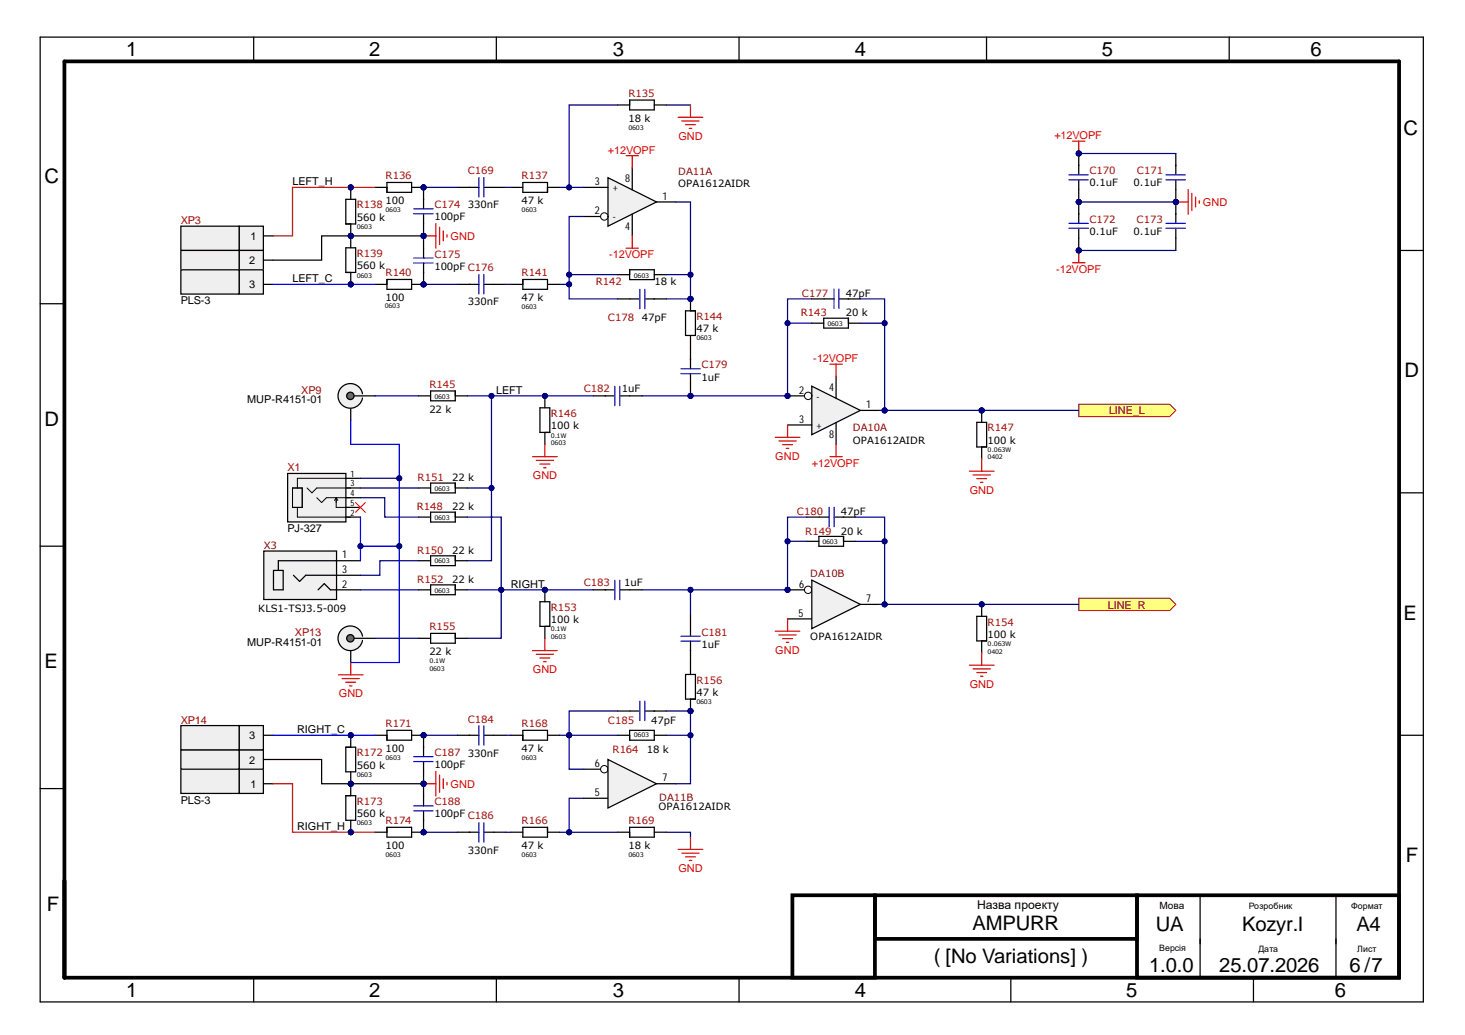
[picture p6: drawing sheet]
<svg xmlns="http://www.w3.org/2000/svg" width="297mm" height="210mm" viewBox="0 0 297 210" stroke-linecap="round" stroke-linejoin="round" font-family="sans-serif">
<defs><g id="words">
<g font-size="4.1">
<text x="25.5" y="11.4">1</text>
<text x="74.9" y="11.4">2</text>
<text x="124.3" y="11.4">3</text>
<text x="173.3" y="11.4">4</text>
<text x="223.4" y="11.4">5</text>
<text x="265.7" y="11.4">6</text>
<text x="284.6" y="27.4">C</text>
<text x="9.1" y="37.2">C</text>
<text x="284.8" y="76.4">D</text>
<text x="9.1" y="86.4">D</text>
<text x="284.6" y="125.7">E</text>
<text x="9.1" y="135.5">E</text>
<text x="285" y="174.8">F</text>
<text x="9.5" y="184.7">F</text>
<text x="197.2" y="188.6">AMPURR</text>
<text x="234.3" y="188.8">UA</text>
<text x="251.9" y="188.8">Kozyr.I</text>
<text x="275" y="188.8">A4</text>
<text x="189.3" y="195.3">( [No Variations] )</text>
<text x="233" y="197">1.0.0</text>
<text x="247.2" y="197">25.07.2026</text>
<text x="273.6" y="197">6 /7</text>
<text x="25.5" y="202.2">1</text>
<text x="74.9" y="202.2">2</text>
<text x="124.3" y="202.2">3</text>
<text x="173.3" y="202.2">4</text>
<text x="228.3" y="202.2">5</text>
<text x="270.6" y="202.2">6</text>
</g>
<text font-size="2.5" x="198.1" y="184.3">Назва проекту</text>
<g font-size="2.2" fill="#f00">
<text x="137.6" y="28.3">GND</text>
<text x="213.8" y="28.2">+12VOPF</text>
<text x="123.3" y="31.2">+12VOPF</text>
<text x="243.9" y="41.7">GND</text>
<text x="91.4" y="48.7">GND</text>
<text x="123.5" y="52.4">-12VOPF</text>
<text x="214.1" y="55.4">-12VOPF</text>
<text x="164.9" y="73.4">-12VOPF</text>
<text x="157.2" y="93.2">GND</text>
<text x="164.6" y="94.7">+12VOPF</text>
<text x="108" y="97.2">GND</text>
<text x="196.6" y="100.2">GND</text>
<text x="108" y="136.5">GND</text>
<text x="157.2" y="132.5">GND</text>
<text x="68.7" y="141.4">GND</text>
<text x="196.6" y="139.5">GND</text>
<text x="91.4" y="159.8">GND</text>
<text x="137.6" y="176.8">GND</text>
</g>
<g font-size="2.2">
<text x="59.3" y="37.6">LEFT_H</text>
<text x="120.6" y="37.6">3</text>
<text x="124.3" y="38.8">+</text>
<text x="126.7" y="36.9">8</text>
<text x="134.3" y="40.6">1</text>
<text x="120.6" y="43.4">2</text>
<text x="124.3" y="44.7">-</text>
<text x="126.7" y="46.7">4</text>
<text x="50.5" y="53.6">2</text>
<text x="50.8" y="48.7">1</text>
<text x="50.5" y="58.5">3</text>
<text x="59.3" y="57.2">LEFT_C</text>
<text x="36.6" y="61.7">PLS-3</text>
<text x="50.1" y="81.8">MUP-R4151-01</text>
<text x="100.6" y="79.9">LEFT</text>
<text x="162" y="79.9">2</text>
<text x="165.6" y="81.1">-</text>
<text x="168.1" y="79.2">4</text>
<text x="175.6" y="82.8">1</text>
<text x="162" y="85.8">3</text>
<text x="165.6" y="87">+</text>
<text x="168.1" y="88.9">8</text>
<text x="58.3" y="107.9">PJ-327</text>
<text x="69.4" y="113.3">1</text>
<text x="69.4" y="116.2">3</text>
<text x="69.4" y="119.2">2</text>
<text x="103.5" y="119.2">RIGHT</text>
<text x="162" y="119.2">6</text>
<text x="161.9" y="125.1">5</text>
<text x="175.6" y="122.1">7</text>
<text x="50.1" y="131">MUP-R4151-01</text>
<text x="165.6" y="126.4">+</text>
<text x="50.5" y="150">3</text>
<text x="60.2" y="148.7">RIGHT_C</text>
<text x="50.5" y="154.9">2</text>
<text x="120.6" y="155.6">6</text>
<text x="50.8" y="159.8">1</text>
<text x="120.6" y="161.4">5</text>
<text x="134.3" y="158.5">7</text>
<text x="36.6" y="163">PLS-3</text>
<text x="124.3" y="162.7">+</text>
<text x="60.2" y="168.4">RIGHT_H</text>
</g>
<g font-size="2.2" fill="#980000">
<text x="36.6" y="45.5">XP3</text>
<text x="61.1" y="79.9">XP9</text>
<text x="58.3" y="95.6">X1</text>
<text x="59.8" y="129">XP13</text>
<text x="36.6" y="146.7">XP14</text>
</g>
<g font-size="2.2" fill="#800000">
<text x="224.9" y="84">LINE_L</text>
<text x="224.6" y="123.4">LINE_R</text>
</g>
<g font-size="2" fill="#980000">
<text x="127.4" y="19.7">R135</text>
<text x="94.8" y="35.3">C169</text>
<text x="220.9" y="35.3">C170</text>
<text x="230.5" y="35.3">C171</text>
<text x="78.2" y="36.3">R136</text>
<text x="105.7" y="36.3">R137</text>
<text x="72.3" y="42.3">R138</text>
<text x="88.1" y="42.2">C174</text>
<text x="220.9" y="45.1">C172</text>
<text x="230.4" y="45.1">C173</text>
<text x="72.3" y="52.1">R139</text>
<text x="88.1" y="52.2">C175</text>
<text x="78.2" y="56">R140</text>
<text x="105.7" y="56">R141</text>
<text x="120.8" y="57.9">R142</text>
<text x="123.3" y="65.2">C178</text>
<text x="141.2" y="64.9">R144</text>
<text x="162.3" y="64.2">R143</text>
<text x="162.6" y="60.3">C177</text>
<text x="142.2" y="74.6">C179</text>
<text x="87.1" y="78.6">R145</text>
<text x="118.4" y="79.5">C182</text>
<text x="111.7" y="84.5">R146</text>
<text x="200.2" y="87.5">R147</text>
<text x="84.7" y="97.6">R151</text>
<text x="84.5" y="103.5">R148</text>
<text x="161.6" y="104.5">C180</text>
<text x="84.6" y="112.3">R150</text>
<text x="163.3" y="108.4">R149</text>
<text x="84.6" y="118.3">R152</text>
<text x="118.4" y="118.8">C183</text>
<text x="111.7" y="123.9">R153</text>
<text x="87.1" y="127.8">R155</text>
<text x="142.2" y="128.9">C181</text>
<text x="200.2" y="126.9">R154</text>
<text x="141.2" y="138.6">R156</text>
<text x="78.2" y="147.5">R171</text>
<text x="94.8" y="146.6">C184</text>
<text x="105.7" y="147.5">R168</text>
<text x="123.3" y="146.7">C185</text>
<text x="72.3" y="153.4">R172</text>
<text x="88.1" y="153.3">C187</text>
<text x="124.2" y="152.7">R164</text>
<text x="72.3" y="163.2">R173</text>
<text x="78.2" y="167.1">R174</text>
<text x="88.1" y="163.3">C188</text>
<text x="105.7" y="167.1">R166</text>
<text x="127.4" y="167.1">R169</text>
</g>
<g font-size="2">
<text x="127.4" y="24.7">18 k</text>
<text x="78.2" y="41.3">100</text>
<text x="105.7" y="41.3">47 k</text>
<text x="137.5" y="37.9">OPA1612AIDR</text>
<text x="220.9" y="37.8">0.1uF</text>
<text x="229.9" y="37.8">0.1uF</text>
<text x="72.3" y="44.8">560 k</text>
<text x="88.1" y="44.7">100pF</text>
<text x="94.8" y="42.3">330nF</text>
<text x="220.9" y="47.7">0.1uF</text>
<text x="229.9" y="47.7">0.1uF</text>
<text x="72.3" y="54.6">560 k</text>
<text x="88.1" y="54.7">100pF C176</text>
<text x="132.7" y="57.9">18 k</text>
<text x="78.2" y="61">100</text>
<text x="94.8" y="62">330nF</text>
<text x="105.7" y="61">47 k</text>
<text x="130.1" y="65.2">47pF</text>
<text x="171.5" y="64.2">20 k</text>
<text x="171.5" y="60.3">47pF</text>
<text x="141.2" y="67.4">47 k</text>
<text x="142.2" y="77.2">1uF</text>
<text x="87.1" y="83.7">22 k</text>
<text x="126.1" y="79.5">1uF</text>
<text x="111.7" y="87.1">100 k</text>
<text x="172.9" y="90">OPA1612AIDR</text>
<text x="200.2" y="90">100 k</text>
<text x="91.7" y="97.6">22 k</text>
<text x="91.7" y="103.5">22 k</text>
<text x="170.5" y="104.5">47pF</text>
<text x="91.7" y="112.3">22 k</text>
<text x="170.5" y="108.4">20 k</text>
<text x="91.7" y="118.3">22 k</text>
<text x="126.6" y="118.8">1uF</text>
<text x="52.4" y="124.2">KLS1-TSJ3.5-009</text>
<text x="111.7" y="126.4">100 k</text>
<text x="142.2" y="131.4">1uF</text>
<text x="164.3" y="129.8">OPA1612AIDR</text>
<text x="200.2" y="129.3">100 k</text>
<text x="87.1" y="132.8">22 k</text>
<text x="141.2" y="141.2">47 k</text>
<text x="132.1" y="146.7">47pF</text>
<text x="72.3" y="155.9">560 k</text>
<text x="78.2" y="152.5">100</text>
<text x="88.1" y="155.8">100pF</text>
<text x="94.8" y="153.5">330nF</text>
<text x="105.7" y="152.5">47 k</text>
<text x="131.1" y="152.7">18 k</text>
<text x="72.3" y="165.8">560 k</text>
<text x="88.1" y="165.8">100pF C186</text>
<text x="133.5" y="164.3">OPA1612AIDR</text>
<text x="78.2" y="172.1">100</text>
<text x="94.8" y="173.1">330nF</text>
<text x="105.7" y="172.1">47 k</text>
<text x="127.4" y="172.1">18 k</text>
<text x="235.1" y="184.3">Мова</text>
</g>
<g font-size="2" fill="#800000">
<text x="137.5" y="35.4">DA11A</text>
<text x="172.9" y="87.5">DA10A</text>
<text x="53.5" y="111.3">X3</text>
<text x="164.3" y="117">DA10B</text>
<text x="133.7" y="162.4">DA11B</text>
</g>
<g font-size="1.8">
<text x="71.1" y="96.7">1</text>
<text x="71.1" y="98.6">3</text>
<text x="71.1" y="100.6">4</text>
<text x="71.1" y="104.6">2</text>
<text x="71.1" y="102.5">5</text>
<text x="253.2" y="184.3">Розробник</text>
<text x="273.9" y="184.3">Формат</text>
<text x="235" y="192.8">Версія</text>
<text x="255.2" y="193.1">Дата</text>
<text x="275.2" y="193">Лист</text>
</g>
<g font-size="1.3">
<text x="127.4" y="26.3">0603</text>
<text x="72.3" y="46.5">0603</text>
<text x="78.2" y="43">0603</text>
<text x="105.7" y="43">0603</text>
<text x="72.3" y="56.3">0603</text>
<text x="128.5" y="56.3">0603</text>
<text x="78" y="62.4">0603</text>
<text x="105.7" y="62.7">0603</text>
<text x="141.2" y="69.1">0603</text>
<text x="167.8" y="66.1">0603</text>
<text x="88.1" y="80.9">0603</text>
<text x="111.7" y="88.7">0.1W</text>
<text x="111.7" y="90.2">0603</text>
<text x="200.2" y="91.7">0.063W</text>
<text x="200.2" y="93.1">0402</text>
<text x="88.1" y="99.6">0603</text>
<text x="88.1" y="105.4">0603</text>
<text x="166.7" y="110.4">0603</text>
<text x="88.1" y="114.3">0603</text>
<text x="88.1" y="120.2">0603</text>
<text x="111.7" y="128.1">0.1W</text>
<text x="111.7" y="129.6">0603</text>
<text x="200.2" y="131">0.063W</text>
<text x="87.1" y="134.5">0.1W</text>
<text x="87.1" y="136">0603</text>
<text x="200.2" y="132.5">0402</text>
<text x="141.2" y="142.9">0603</text>
<text x="128.5" y="149.4">0603</text>
<text x="78.2" y="154.2">0603</text>
<text x="105.7" y="154.2">0603</text>
<text x="72.3" y="157.6">0603</text>
<text x="72.3" y="167.4">0603</text>
<text x="78.2" y="173.8">0603</text>
<text x="105.7" y="173.8">0603</text>
<text x="127.4" y="173.8">0603</text>
</g>
</g></defs>
<path d="M13.1 12.4h270.6v185.9h-270.6zM160.7 181.6h16.7v16.7h-16.7zM177.4 181.6h53.1v8.8h-53.1zM230.5 181.6h53.2v16.7h-53.2z" fill="none" stroke="#000" stroke-width=".76"/>
<g fill="none" stroke="#000" stroke-width=".25">
<path d="M8.1 7.5h280.5v195.7h-280.5zM51.4 7.5v4.9M100.6 7.5v4.9M149.8 7.5v4.9M190.2 12.4h4.9M200 7.5v4.9M249.2 7.5v4.9M283.7 50.8h4.9M8.1 61.6h5M283.7 100h4.9M8.1 110.8h5M8.1 159.9h5"/>
<path d="M283.7 149.1h4.9M51.4 198.3v4.9M100.6 198.3v4.9M149.8 198.3v4.9M205 198.3v4.9M243.3 181.6v16.7M254.1 198.3v4.9M270.9 181.6v16.7"/>
</g>
<path d="M218.7 82h18.5l1.2 1.2-1.2 1.3h-18.5z" fill-rule="evenodd" fill="#ffff80"/>
<path d="M218.7 82h18.5l1.2 1.2-1.2 1.3h-18.5z" fill="none" stroke="#800000" stroke-width=".2"/>
<path d="M68.2 116.7h4.9" fill="none" stroke="#000" stroke-width=".25"/>
<path d="M53.5 111.8h14.7v9.8h-14.7z" fill-rule="evenodd" fill="#f0f0f0"/>
<path d="M53.5 111.8h14.7v9.8h-14.7zM55.4 115.7h2v3.9h-2zM59.5 116.7l1.2 1.2 1.3-1.2h6.2M64.5 119.6l1.2-1.2 1.3 1.2h6.1M73.1 113.7h-16.7v2" fill="none" stroke="#000" stroke-width=".25"/>
<circle cx="159.7" cy="119.6" r=".5" fill="#000080"/>
<circle cx="159.7" cy="119.6" r=".5" fill="none" stroke="#000080" stroke-width=".2"/>
<path d="M159.7 119.6h4.9" fill="none" stroke="#000" stroke-width=".25"/>
<circle cx="163.9" cy="119.6" r=".75" fill="#f8fcff"/>
<circle cx="163.9" cy="119.6" r=".75" fill="none" stroke="#000" stroke-width=".2"/>
<circle cx="159.7" cy="119.6" r=".5" fill="#000080"/>
<circle cx="159.7" cy="119.6" r=".5" fill="none" stroke="#000080" stroke-width=".2"/>
<path d="M159.7 125.5h4.9M174.4 122.6h4" fill="none" stroke="#000" stroke-width=".25"/>
<path d="M164.6 117.6l9.8 5-9.8 4.9z" fill="#f0f0f0"/>
<path d="M164.6 117.6l9.8 5-9.8 4.9z" fill="none" stroke="#000" stroke-width=".25"/>
<path d="M218.7 121.3h18.5l1.2 1.3-1.2 1.2h-18.5z" fill-rule="evenodd" fill="#ffff80"/>
<path d="M218.7 121.3h18.5l1.2 1.3-1.2 1.2h-18.5z" fill="none" stroke="#800000" stroke-width=".2"/>
<circle cx="238.4" cy="41" r=".5" fill="#000080"/>
<circle cx="238.4" cy="41" r=".5" fill="none" stroke="#000080" stroke-width=".2"/>
<path d="M238.4 41v2.5M238.4 48.3v2.5" fill="none" stroke="#000" stroke-width=".25"/>
<circle cx="238.4" cy="41" r=".5" fill="#000080"/>
<circle cx="238.4" cy="41" r=".5" fill="none" stroke="#000080" stroke-width=".2"/>
<path d="M238.4 43.3v2M238.4 46.3v2" fill="none" stroke="#000" stroke-width=".25"/>
<path d="M236.4 46.3h3.9M236.4 45.3h3.9" fill="none" stroke="#150cd4" stroke-width=".25"/>
<circle cx="238.4" cy="41" r=".5" fill="#000080"/>
<circle cx="238.4" cy="41" r=".5" fill="none" stroke="#000080" stroke-width=".2"/>
<path d="M238.4 38.5v2.5" fill="none" stroke="#000" stroke-width=".25"/>
<circle cx="238.4" cy="41" r=".5" fill="#000080"/>
<circle cx="238.4" cy="41" r=".5" fill="none" stroke="#000080" stroke-width=".2"/>
<path d="M238.4 31.1v4.4M238.4 36.5v2" fill="none" stroke="#000" stroke-width=".25"/>
<path d="M236.4 36.5h3.9M236.4 35.5h3.9" fill="none" stroke="#150cd4" stroke-width=".25"/>
<path d="M217.5 53.3h2.5M218.7 50.8v2.5" fill="none" stroke="#f00" stroke-width=".25"/>
<circle cx="218.7" cy="50.8" r=".5" fill="#000080"/>
<circle cx="218.7" cy="50.8" r=".5" fill="none" stroke="#000080" stroke-width=".2"/>
<path d="M217.5 28.6h2.5M218.7 28.6v2.5" fill="none" stroke="#f00" stroke-width=".25"/>
<circle cx="218.7" cy="31.1" r=".5" fill="#000080"/>
<circle cx="218.7" cy="31.1" r=".5" fill="none" stroke="#000080" stroke-width=".2"/>
<circle cx="218.7" cy="50.8" r=".5" fill="#000080"/>
<circle cx="218.7" cy="50.8" r=".5" fill="none" stroke="#000080" stroke-width=".2"/>
<circle cx="218.7" cy="41" r=".5" fill="#000080"/>
<circle cx="218.7" cy="41" r=".5" fill="none" stroke="#000080" stroke-width=".2"/>
<path d="M218.7 48.3v2.5" fill="none" stroke="#000" stroke-width=".25"/>
<circle cx="218.7" cy="50.8" r=".5" fill="#000080"/>
<circle cx="218.7" cy="50.8" r=".5" fill="none" stroke="#000080" stroke-width=".2"/>
<path d="M218.7 41v2.5" fill="none" stroke="#000" stroke-width=".25"/>
<circle cx="218.7" cy="41" r=".5" fill="#000080"/>
<circle cx="218.7" cy="41" r=".5" fill="none" stroke="#000080" stroke-width=".2"/>
<path d="M218.7 43.3v2M218.7 46.3v2" fill="none" stroke="#000" stroke-width=".25"/>
<path d="M216.7 46.3h4M216.7 45.3h4" fill="none" stroke="#150cd4" stroke-width=".25"/>
<circle cx="218.7" cy="41" r=".5" fill="#000080"/>
<circle cx="218.7" cy="41" r=".5" fill="none" stroke="#000080" stroke-width=".2"/>
<circle cx="218.7" cy="31.1" r=".5" fill="#000080"/>
<circle cx="218.7" cy="31.1" r=".5" fill="none" stroke="#000080" stroke-width=".2"/>
<path d="M218.7 38.5v2.5" fill="none" stroke="#000" stroke-width=".25"/>
<circle cx="218.7" cy="41" r=".5" fill="#000080"/>
<circle cx="218.7" cy="41" r=".5" fill="none" stroke="#000080" stroke-width=".2"/>
<path d="M218.7 31.1v2.5" fill="none" stroke="#000" stroke-width=".25"/>
<circle cx="218.7" cy="31.1" r=".5" fill="#000080"/>
<circle cx="218.7" cy="31.1" r=".5" fill="none" stroke="#000080" stroke-width=".2"/>
<path d="M218.7 33.5v2M218.7 36.5v2" fill="none" stroke="#000" stroke-width=".25"/>
<path d="M216.7 36.5h4M216.7 35.5h4" fill="none" stroke="#150cd4" stroke-width=".25"/>
<path d="M240.9 38.5v5M241.7 39.2v3.5M242.4 40v2M238.4 41h2.5M243.2 40.7v.5" fill="none" stroke="#f00" stroke-width=".25"/>
<circle cx="238.4" cy="41" r=".5" fill="#000080"/>
<circle cx="238.4" cy="41" r=".5" fill="none" stroke="#000080" stroke-width=".2"/>
<circle cx="71" cy="80.3" r="2.5" fill="#f0f0f0"/>
<circle cx="71" cy="80.3" r="2.5" fill="none" stroke="#f0f0f0" stroke-width=".2"/>
<path d="M71.1 80.3h4.9M71.1 82.8v2.4" fill="none" stroke="#000" stroke-width=".25"/>
<circle cx="71" cy="80.3" r=".75" fill="#666"/>
<g fill="none" stroke="#000" stroke-width=".25">
<path d="M73.5 79.9a2.5 2.5 0 0 0-3.8-1.7 2.5 2.5 0 0 0 0 4.2 2.5 2.5 0 0 0 3.8-1.7"/>
<circle cx="71" cy="80.3" r=".75"/>
</g>
<path d="M58.3 96h11.8v9.9h-11.8z" fill-rule="evenodd" fill="#f0f0f0"/>
<path d="M58.3 96h11.8v9.9h-11.8zM70.1 97h3M70.1 99h3M70.1 104.9h3M70.1 100.9h3M70.1 102.9h3M118.3 156h5" fill="none" stroke="#000" stroke-width=".25"/>
<path d="M59.3 99h2v3.9h-2zM62.3 99l.9 1 1-1h6.9M70.1 97h-9.8v2M60.3 102.9v2h10.8M64.2 100.9l1 1 1-1h4.9M68.2 100.9v2h2.9M68.2 100.9l-.4 .6M68.2 100.9l.3 .6" fill="none" stroke="#000" stroke-width=".2"/>
<circle cx="122.5" cy="156" r=".75" fill="#f8fcff"/>
<circle cx="122.5" cy="156" r=".75" fill="none" stroke="#000" stroke-width=".2"/>
<path d="M133.1 158.9h3.9M118.3 161.9h5" fill="none" stroke="#000" stroke-width=".25"/>
<path d="M123.3 154l9.8 4.9-9.8 5z" fill="#f0f0f0"/>
<path d="M123.3 154l9.8 4.9-9.8 5z" fill="none" stroke="#000" stroke-width=".25"/>
<circle cx="159.7" cy="80.3" r=".5" fill="#000080"/>
<circle cx="159.7" cy="80.3" r=".5" fill="none" stroke="#000080" stroke-width=".2"/>
<path d="M164.6 78.3l9.8 4.9-9.8 5z" fill="#f0f0f0"/>
<path d="M164.6 78.3l9.8 4.9-9.8 5zM159.7 80.3h4.9" fill="none" stroke="#000" stroke-width=".25"/>
<circle cx="163.9" cy="80.3" r=".75" fill="#f8fcff"/>
<circle cx="163.8" cy="80.3" r=".75" fill="none" stroke="#000" stroke-width=".2"/>
<circle cx="159.7" cy="80.3" r=".5" fill="#000080"/>
<circle cx="159.7" cy="80.3" r=".5" fill="none" stroke="#000080" stroke-width=".2"/>
<path d="M169.5 76.4v4.4M159.7 86.2h4.9M169.5 85.7v4.4M174.4 83.2h4" fill="none" stroke="#000" stroke-width=".25"/>
<path d="M123.3 36l9.8 5-9.8 4.9z" fill="#f0f0f0"/>
<path d="M123.3 36l9.8 5-9.8 4.9zM118.3 43.9h5" fill="none" stroke="#000" stroke-width=".25"/>
<circle cx="122.5" cy="43.9" r=".75" fill="#f8fcff"/>
<circle cx="122.5" cy="43.9" r=".75" fill="none" stroke="#000" stroke-width=".2"/>
<g fill="none" stroke="#000" stroke-width=".25">
<path d="M118.3 38h5M128.2 34.1v4.4M128.2 43.4v4.4M133.1 41h3.9M120.3 119.6h4.4M125.7 119.6h4.5M103.6 149.1h2.4M106 148.1h5v2h-5zM111 149.1h2.4M125.2 149.1h2.5M127.7 148.1h5v2h-5zM132.7 149.1h2.4"/>
<path d="M103.6 168.8h2.4M106 167.8h5v2h-5zM111 168.8h2.4M125.2 168.8h2.5M127.7 167.8h5v2h-5zM132.7 168.8h2.4"/>
</g>
<path d="M137.5 172.3h5M138.3 173h3.4M139 173.8h2M139.7 174.5h.6M140 169.8v2.5" fill="none" stroke="#f00" stroke-width=".25"/>
<path d="M124.7 117.7v3.9M125.7 117.7v3.9" fill="none" stroke="#150cd4" stroke-width=".25"/>
<circle cx="71" cy="129.5" r="2.5" fill="#f0f0f0"/>
<circle cx="71" cy="129.5" r="2.5" fill="none" stroke="#f0f0f0" stroke-width=".2"/>
<path d="M71.1 129.5h4.9M71.1 132v2.4" fill="none" stroke="#000" stroke-width=".25"/>
<circle cx="71" cy="129.5" r=".75" fill="#666"/>
<g fill="none" stroke="#000" stroke-width=".25">
<path d="M120.3 80.3h4.4M125.7 80.3h4.5M73.5 129a2.5 2.5 0 0 0-3.8-1.6 2.5 2.5 0 0 0 0 4.1 2.5 2.5 0 0 0 3.8-1.6"/>
<circle cx="71" cy="129.5" r=".75"/>
</g>
<path d="M124.7 78.4v3.9M125.7 78.4v3.9" fill="none" stroke="#150cd4" stroke-width=".25"/>
<circle cx="85.9" cy="149.1" r=".5" fill="#000080"/>
<circle cx="85.9" cy="149.1" r=".5" fill="none" stroke="#000080" stroke-width=".2"/>
<path d="M76 149.1h2.4M83.5 149.1h2.4" fill="none" stroke="#000" stroke-width=".25"/>
<circle cx="85.9" cy="149.1" r=".5" fill="#000080"/>
<circle cx="85.9" cy="149.1" r=".5" fill="none" stroke="#000080" stroke-width=".2"/>
<path d="M78.5 148.1h5v2h-5z" fill="none" stroke="#000" stroke-width=".25"/>
<circle cx="85.9" cy="158.9" r=".5" fill="#000080"/>
<circle cx="85.9" cy="158.9" r=".5" fill="none" stroke="#000080" stroke-width=".2"/>
<circle cx="85.9" cy="149.1" r=".5" fill="#000080"/>
<circle cx="85.9" cy="149.1" r=".5" fill="none" stroke="#000080" stroke-width=".2"/>
<path d="M85.9 156.4v2.5" fill="none" stroke="#000" stroke-width=".25"/>
<circle cx="85.9" cy="158.9" r=".5" fill="#000080"/>
<circle cx="85.9" cy="158.9" r=".5" fill="none" stroke="#000080" stroke-width=".2"/>
<path d="M85.9 149.1v2.5" fill="none" stroke="#000" stroke-width=".25"/>
<circle cx="85.9" cy="149.1" r=".5" fill="#000080"/>
<circle cx="85.9" cy="149.1" r=".5" fill="none" stroke="#000080" stroke-width=".2"/>
<path d="M85.9 151.5v2M85.9 154.5v1.9" fill="none" stroke="#000" stroke-width=".25"/>
<path d="M83.9 154.5h3.9M83.9 153.5h3.9" fill="none" stroke="#150cd4" stroke-width=".25"/>
<circle cx="71.1" cy="149.1" r=".5" fill="#000080"/>
<circle cx="71.1" cy="149.1" r=".5" fill="none" stroke="#000080" stroke-width=".2"/>
<circle cx="71.1" cy="158.9" r=".5" fill="#000080"/>
<circle cx="71.1" cy="158.9" r=".5" fill="none" stroke="#000080" stroke-width=".2"/>
<path d="M71.1 149.1v2.4" fill="none" stroke="#000" stroke-width=".25"/>
<circle cx="71.1" cy="149.1" r=".5" fill="#000080"/>
<circle cx="71.1" cy="149.1" r=".5" fill="none" stroke="#000080" stroke-width=".2"/>
<path d="M71.1 156.5v2.4" fill="none" stroke="#000" stroke-width=".25"/>
<circle cx="71.1" cy="158.9" r=".5" fill="#000080"/>
<circle cx="71.1" cy="158.9" r=".5" fill="none" stroke="#000080" stroke-width=".2"/>
<path d="M70.1 151.5h2v5h-2z" fill="none" stroke="#000" stroke-width=".25"/>
<circle cx="71.1" cy="158.9" r=".5" fill="#000080"/>
<circle cx="71.1" cy="158.9" r=".5" fill="none" stroke="#000080" stroke-width=".2"/>
<circle cx="71.1" cy="168.8" r=".5" fill="#000080"/>
<circle cx="71.1" cy="168.8" r=".5" fill="none" stroke="#000080" stroke-width=".2"/>
<path d="M71.1 158.9v2.5" fill="none" stroke="#000" stroke-width=".25"/>
<circle cx="71.1" cy="158.9" r=".5" fill="#000080"/>
<circle cx="71.1" cy="158.9" r=".5" fill="none" stroke="#000080" stroke-width=".2"/>
<path d="M71.1 166.4v2.4" fill="none" stroke="#000" stroke-width=".25"/>
<circle cx="71.1" cy="168.8" r=".5" fill="#000080"/>
<circle cx="71.1" cy="168.8" r=".5" fill="none" stroke="#000080" stroke-width=".2"/>
<path d="M70.1 161.4h2v5h-2z" fill="none" stroke="#000" stroke-width=".25"/>
<circle cx="85.9" cy="168.8" r=".5" fill="#000080"/>
<circle cx="85.9" cy="168.8" r=".5" fill="none" stroke="#000080" stroke-width=".2"/>
<path d="M76 168.8h2.4M83.5 168.8h2.4" fill="none" stroke="#000" stroke-width=".25"/>
<circle cx="85.9" cy="168.8" r=".5" fill="#000080"/>
<circle cx="85.9" cy="168.8" r=".5" fill="none" stroke="#000080" stroke-width=".2"/>
<path d="M78.5 167.8h5v2h-5z" fill="none" stroke="#000" stroke-width=".25"/>
<circle cx="85.9" cy="158.9" r=".5" fill="#000080"/>
<circle cx="85.9" cy="158.9" r=".5" fill="none" stroke="#000080" stroke-width=".2"/>
<circle cx="85.9" cy="168.8" r=".5" fill="#000080"/>
<circle cx="85.9" cy="168.8" r=".5" fill="none" stroke="#000080" stroke-width=".2"/>
<path d="M85.9 158.9v2.5" fill="none" stroke="#000" stroke-width=".25"/>
<circle cx="85.9" cy="158.9" r=".5" fill="#000080"/>
<circle cx="85.9" cy="158.9" r=".5" fill="none" stroke="#000080" stroke-width=".2"/>
<path d="M85.9 166.3v2.5" fill="none" stroke="#000" stroke-width=".25"/>
<circle cx="85.9" cy="168.8" r=".5" fill="#000080"/>
<circle cx="85.9" cy="168.8" r=".5" fill="none" stroke="#000080" stroke-width=".2"/>
<path d="M85.9 161.4v2M85.9 164.4v2" fill="none" stroke="#000" stroke-width=".25"/>
<path d="M83.9 163.4h3.9M83.9 164.4h3.9" fill="none" stroke="#150cd4" stroke-width=".25"/>
<path d="M85.9 158.9h2.5M88.4 156.4v5M89.1 157.2v3.5M89.9 158v1.9M90.6 158.7v.5" fill="none" stroke="#f00" stroke-width=".25"/>
<circle cx="85.9" cy="158.9" r=".5" fill="#000080"/>
<circle cx="85.9" cy="158.9" r=".5" fill="none" stroke="#000080" stroke-width=".2"/>
<path d="M92.8 149.1h4.3M98.1 149.1h4.5M92.8 168.8h4.3M98.1 168.8h4.5" fill="none" stroke="#000" stroke-width=".25"/>
<path d="M97.1 147.2v3.9M98.1 147.2v3.9M97.1 166.8v4M98.1 166.8v4" fill="none" stroke="#150cd4" stroke-width=".25"/>
<circle cx="140" cy="144.2" r=".5" fill="#000080"/>
<circle cx="140" cy="144.2" r=".5" fill="none" stroke="#000080" stroke-width=".2"/>
<path d="M140 141.8v2.4" fill="none" stroke="#000" stroke-width=".25"/>
<circle cx="140" cy="144.2" r=".5" fill="#000080"/>
<circle cx="140" cy="144.2" r=".5" fill="none" stroke="#000080" stroke-width=".2"/>
<path d="M139 136.8h2v5h-2zM140 134.4v2.4" fill="none" stroke="#000" stroke-width=".25"/>
<circle cx="110.5" cy="119.6" r=".5" fill="#000080"/>
<circle cx="110.5" cy="119.6" r=".5" fill="none" stroke="#000080" stroke-width=".2"/>
<path d="M110.5 119.6v2.4M110.5 127v2.5" fill="none" stroke="#000" stroke-width=".25"/>
<circle cx="110.5" cy="119.6" r=".5" fill="#000080"/>
<circle cx="110.5" cy="119.6" r=".5" fill="none" stroke="#000080" stroke-width=".2"/>
<g fill="none" stroke="#000" stroke-width=".25">
<path d="M87.3 79.3h5v2h-5zM84.9 80.3h2.4M84.9 99h2.4M87.3 98h5v2h-5zM92.3 80.3h2.4M92.3 99h2.4M84.9 104.9h2.4M84.9 113.7h2.4M84.9 119.6h2.4M87.3 103.9h5v2h-5zM87.3 112.7h5v2h-5zM87.3 118.6h5v2h-5z"/>
<path d="M92.3 104.9h2.4M92.3 113.7h2.4M92.3 119.6h2.4M84.9 129.5h2.4M87.3 128.5h5v2h-5zM92.3 129.5h2.4M109.5 122h2v5h-2z"/>
</g>
<circle cx="110.5" cy="80.3" r=".5" fill="#000080"/>
<circle cx="110.5" cy="80.3" r=".5" fill="none" stroke="#000080" stroke-width=".2"/>
<path d="M110.5 80.3v2.4M110.5 87.7v2.4" fill="none" stroke="#000" stroke-width=".25"/>
<circle cx="110.5" cy="80.3" r=".5" fill="#000080"/>
<circle cx="110.5" cy="80.3" r=".5" fill="none" stroke="#000080" stroke-width=".2"/>
<path d="M109.5 82.7h2v5h-2zM163.6 109.8h2.4M163.6 104.9h4.5M166 108.8h5v2h-5zM169.1 104.9h4.4M171 109.8h2.5M140 124.5v4.5M140 130v4.4M125.2 144.2h4.5M130.7 144.2h4.4" fill="none" stroke="#000" stroke-width=".25"/>
<g fill="none" stroke="#f00" stroke-width=".25">
<path d="M108 92.6h5M108.7 93.4h3.5M109.5 94.1h2M110.2 94.9h.5M110.5 90.1v2.5M68.6 136.9h5M69.4 137.6h3.5M70.1 138.4h2M70.9 139.1h.5M71.1 134.4v2.5M108 131.9h5M108.7 132.7h3.5"/>
<path d="M109.5 133.4h2M110.2 134.2h.5M110.5 129.5v2.4M157.2 128h5M157.9 128.8h3.5M158.7 129.5h2M159.4 130.3h.5M159.7 125.5v2.5"/>
</g>
<path d="M168.1 102.9v3.9M169.1 102.9v3.9M138.1 129h3.9M138.1 130h3.9M129.7 142.2v3.9M130.7 142.2v3.9" fill="none" stroke="#150cd4" stroke-width=".25"/>
<circle cx="199" cy="122.6" r=".5" fill="#000080"/>
<circle cx="199" cy="122.6" r=".5" fill="none" stroke="#000080" stroke-width=".2"/>
<path d="M199 122.6v2.4M199 130v2.4" fill="none" stroke="#000" stroke-width=".25"/>
<circle cx="199" cy="122.6" r=".5" fill="#000080"/>
<circle cx="199" cy="122.6" r=".5" fill="none" stroke="#000080" stroke-width=".2"/>
<g fill="none" stroke="#000" stroke-width=".25">
<path d="M103.6 38h2.4M106 37h5v2h-5zM111 38h2.4M125.2 21.3h2.5M127.7 20.3h5v2h-5zM132.7 21.3h2.4M103.6 57.7h2.4M106 56.7h5v2h-5zM111 57.7h2.4M125.2 55.7h2.5M127.7 54.7h5v2h-5zM132.7 55.7h2.4"/>
<path d="M198 125h2v5h-2z"/>
</g>
<path d="M137.5 23.8h5M138.3 24.5h3.4M139 25.3h2M139.7 26h.6M140 21.3v2.5M196.5 134.9h5M197.3 135.7h3.5M198 136.4h2M198.8 137.1h.5M199 132.4v2.5" fill="none" stroke="#f00" stroke-width=".25"/>
<circle cx="85.9" cy="57.7" r=".5" fill="#000080"/>
<circle cx="85.9" cy="57.7" r=".5" fill="none" stroke="#000080" stroke-width=".2"/>
<path d="M76 57.7h2.4M83.5 57.7h2.4" fill="none" stroke="#000" stroke-width=".25"/>
<circle cx="85.9" cy="57.7" r=".5" fill="#000080"/>
<circle cx="85.9" cy="57.7" r=".5" fill="none" stroke="#000080" stroke-width=".2"/>
<path d="M78.5 56.7h5v2h-5z" fill="none" stroke="#000" stroke-width=".25"/>
<circle cx="85.9" cy="47.8" r=".5" fill="#000080"/>
<circle cx="85.9" cy="47.8" r=".5" fill="none" stroke="#000080" stroke-width=".2"/>
<circle cx="85.9" cy="57.7" r=".5" fill="#000080"/>
<circle cx="85.9" cy="57.7" r=".5" fill="none" stroke="#000080" stroke-width=".2"/>
<path d="M85.9 47.8v2.5" fill="none" stroke="#000" stroke-width=".25"/>
<circle cx="85.9" cy="47.8" r=".5" fill="#000080"/>
<circle cx="85.9" cy="47.8" r=".5" fill="none" stroke="#000080" stroke-width=".2"/>
<path d="M85.9 55.2v2.5" fill="none" stroke="#000" stroke-width=".25"/>
<circle cx="85.9" cy="57.7" r=".5" fill="#000080"/>
<circle cx="85.9" cy="57.7" r=".5" fill="none" stroke="#000080" stroke-width=".2"/>
<path d="M85.9 50.3v2M85.9 53.3v2" fill="none" stroke="#000" stroke-width=".25"/>
<path d="M83.9 52.3h3.9M83.9 53.3h3.9" fill="none" stroke="#150cd4" stroke-width=".25"/>
<circle cx="71.1" cy="57.7" r=".5" fill="#000080"/>
<circle cx="71.1" cy="57.7" r=".5" fill="none" stroke="#000080" stroke-width=".2"/>
<circle cx="71.1" cy="47.8" r=".5" fill="#000080"/>
<circle cx="71.1" cy="47.8" r=".5" fill="none" stroke="#000080" stroke-width=".2"/>
<path d="M71.1 55.3v2.4" fill="none" stroke="#000" stroke-width=".25"/>
<circle cx="71.1" cy="57.7" r=".5" fill="#000080"/>
<circle cx="71.1" cy="57.7" r=".5" fill="none" stroke="#000080" stroke-width=".2"/>
<path d="M71.1 47.8v2.5" fill="none" stroke="#000" stroke-width=".25"/>
<circle cx="71.1" cy="47.8" r=".5" fill="#000080"/>
<circle cx="71.1" cy="47.8" r=".5" fill="none" stroke="#000080" stroke-width=".2"/>
<path d="M70.1 50.3h2v5h-2z" fill="none" stroke="#000" stroke-width=".25"/>
<circle cx="71.1" cy="47.8" r=".5" fill="#000080"/>
<circle cx="71.1" cy="47.8" r=".5" fill="none" stroke="#000080" stroke-width=".2"/>
<circle cx="71.1" cy="38" r=".5" fill="#000080"/>
<circle cx="71.1" cy="38" r=".5" fill="none" stroke="#000080" stroke-width=".2"/>
<path d="M71.1 45.4v2.4" fill="none" stroke="#000" stroke-width=".25"/>
<circle cx="71.1" cy="47.8" r=".5" fill="#000080"/>
<circle cx="71.1" cy="47.8" r=".5" fill="none" stroke="#000080" stroke-width=".2"/>
<path d="M71.1 38v2.4" fill="none" stroke="#000" stroke-width=".25"/>
<circle cx="71.1" cy="38" r=".5" fill="#000080"/>
<circle cx="71.1" cy="38" r=".5" fill="none" stroke="#000080" stroke-width=".2"/>
<path d="M70.1 40.4h2v5h-2z" fill="none" stroke="#000" stroke-width=".25"/>
<circle cx="85.9" cy="38" r=".5" fill="#000080"/>
<circle cx="85.9" cy="38" r=".5" fill="none" stroke="#000080" stroke-width=".2"/>
<path d="M76 38h2.4M83.5 38h2.4" fill="none" stroke="#000" stroke-width=".25"/>
<circle cx="85.9" cy="38" r=".5" fill="#000080"/>
<circle cx="85.9" cy="38" r=".5" fill="none" stroke="#000080" stroke-width=".2"/>
<path d="M78.5 37h5v2h-5z" fill="none" stroke="#000" stroke-width=".25"/>
<circle cx="85.9" cy="47.8" r=".5" fill="#000080"/>
<circle cx="85.9" cy="47.8" r=".5" fill="none" stroke="#000080" stroke-width=".2"/>
<circle cx="85.9" cy="38" r=".5" fill="#000080"/>
<circle cx="85.9" cy="38" r=".5" fill="none" stroke="#000080" stroke-width=".2"/>
<path d="M85.9 45.3v2.5" fill="none" stroke="#000" stroke-width=".25"/>
<circle cx="85.9" cy="47.8" r=".5" fill="#000080"/>
<circle cx="85.9" cy="47.8" r=".5" fill="none" stroke="#000080" stroke-width=".2"/>
<path d="M85.9 38v2.5" fill="none" stroke="#000" stroke-width=".25"/>
<circle cx="85.9" cy="38" r=".5" fill="#000080"/>
<circle cx="85.9" cy="38" r=".5" fill="none" stroke="#000080" stroke-width=".2"/>
<path d="M85.9 40.3v2M85.9 43.3v2" fill="none" stroke="#000" stroke-width=".25"/>
<path d="M83.9 43.3h3.9M83.9 42.3h3.9" fill="none" stroke="#150cd4" stroke-width=".25"/>
<path d="M85.9 47.8h2.5M88.4 45.3v5M89.1 46.1v3.5M89.9 46.8v2M90.6 47.6v.5" fill="none" stroke="#f00" stroke-width=".25"/>
<circle cx="85.9" cy="47.8" r=".5" fill="#000080"/>
<circle cx="85.9" cy="47.8" r=".5" fill="none" stroke="#000080" stroke-width=".2"/>
<path d="M92.8 38h4.3M98.1 38h4.5M92.8 57.7h4.3M98.1 57.7h4.5" fill="none" stroke="#000" stroke-width=".25"/>
<path d="M97.1 36v3.9M98.1 36v3.9M97.1 55.7v3.9M98.1 55.7v3.9" fill="none" stroke="#150cd4" stroke-width=".25"/>
<circle cx="140" cy="60.6" r=".5" fill="#000080"/>
<circle cx="140" cy="60.6" r=".5" fill="none" stroke="#000080" stroke-width=".2"/>
<path d="M140 60.6v2.4" fill="none" stroke="#000" stroke-width=".25"/>
<circle cx="140" cy="60.6" r=".5" fill="#000080"/>
<circle cx="140" cy="60.6" r=".5" fill="none" stroke="#000080" stroke-width=".2"/>
<path d="M139 63h2v5h-2zM140 68v2.5" fill="none" stroke="#000" stroke-width=".25"/>
<circle cx="140" cy="80.3" r=".5" fill="#000080"/>
<circle cx="140" cy="80.3" r=".5" fill="none" stroke="#000080" stroke-width=".2"/>
<path d="M140 77.8v2.5" fill="none" stroke="#000" stroke-width=".25"/>
<circle cx="140" cy="80.3" r=".5" fill="#000080"/>
<circle cx="140" cy="80.3" r=".5" fill="none" stroke="#000080" stroke-width=".2"/>
<path d="M125.2 60.6h4.5M130.7 60.6h4.4M140 70.5v4.3M140 75.8v2M164.6 60.6h4.5M164.6 65.5h2.4M167 64.5h5v2h-5zM170.1 60.6h4.3M172 65.5h2.4" fill="none" stroke="#000" stroke-width=".25"/>
<path d="M129.7 58.7v3.9M130.7 58.7v3.9M169.1 58.6v4M170.1 58.6v4M138.1 75.8h3.9M138.1 74.8h3.9" fill="none" stroke="#150cd4" stroke-width=".25"/>
<path d="M126.9 31.6h2.5M128.2 31.6v2.5M126.9 50.3h2.5M128.2 47.8v2.5M157.2 88.7h5M157.9 89.4h3.5M158.7 90.2h2M159.4 90.9h.5M159.7 86.2v2.5" fill="none" stroke="#f00" stroke-width=".25"/>
<circle cx="199" cy="83.2" r=".5" fill="#000080"/>
<circle cx="199" cy="83.2" r=".5" fill="none" stroke="#000080" stroke-width=".2"/>
<path d="M199 83.2v2.4M199 90.7v2.4" fill="none" stroke="#000" stroke-width=".25"/>
<circle cx="199" cy="83.2" r=".5" fill="#000080"/>
<circle cx="199" cy="83.2" r=".5" fill="none" stroke="#000080" stroke-width=".2"/>
<path d="M198 85.7h2v5h-2z" fill="none" stroke="#000" stroke-width=".25"/>
<path d="M168.3 73.9h2.5M169.5 73.9v2.5M168.3 92.6h2.5M169.5 90.1v2.5M196.5 95.6h5M197.3 96.3h3.5M198 97.1h2M198.8 97.8h.5M199 93.1v2.5" fill="none" stroke="#f00" stroke-width=".25"/>
<path d="M48.5 45.9h4.9v4.9h-4.9z" fill-rule="evenodd" fill="#efefef"/>
<path d="M48.5 45.9h4.9v4.9h-4.9z" fill="none" stroke="#000" stroke-width=".25"/>
<path d="M36.7 45.9h11.8v4.9h-11.8z" fill-rule="evenodd" fill="#efefef"/>
<path d="M36.7 45.9h11.8v4.9h-11.8zM53.4 47.8h2" fill="none" stroke="#000" stroke-width=".25"/>
<path d="M48.5 50.8h4.9v3.9h-4.9z" fill-rule="evenodd" fill="#efefef"/>
<path d="M48.5 50.8h4.9v3.9h-4.9z" fill="none" stroke="#000" stroke-width=".25"/>
<path d="M36.7 50.8h11.8v3.9h-11.8z" fill-rule="evenodd" fill="#efefef"/>
<path d="M36.7 50.8h11.8v3.9h-11.8z" fill="none" stroke="#000" stroke-width=".25"/>
<path d="M48.5 54.7h4.9v4.9h-4.9z" fill-rule="evenodd" fill="#efefef"/>
<path d="M48.5 54.7h4.9v4.9h-4.9z" fill="none" stroke="#000" stroke-width=".25"/>
<path d="M36.7 54.7h11.8v4.9h-11.8z" fill-rule="evenodd" fill="#efefef"/>
<path d="M36.7 54.7h11.8v4.9h-11.8zM53.4 52.8h2M53.4 57.7h2" fill="none" stroke="#000" stroke-width=".25"/>
<path d="M48.5 156h4.9v4.9h-4.9z" fill-rule="evenodd" fill="#efefef"/>
<path d="M48.5 156h4.9v4.9h-4.9z" fill="none" stroke="#000" stroke-width=".25"/>
<path d="M36.7 156h11.8v4.9h-11.8z" fill-rule="evenodd" fill="#efefef"/>
<path d="M36.7 156h11.8v4.9h-11.8zM53.4 158.9h2" fill="none" stroke="#000" stroke-width=".25"/>
<path d="M48.5 152.1h4.9v3.9h-4.9z" fill-rule="evenodd" fill="#efefef"/>
<path d="M48.5 152.1h4.9v3.9h-4.9z" fill="none" stroke="#000" stroke-width=".25"/>
<path d="M36.7 152.1h11.8v3.9h-11.8z" fill-rule="evenodd" fill="#efefef"/>
<path d="M36.7 152.1h11.8v3.9h-11.8z" fill="none" stroke="#000" stroke-width=".25"/>
<path d="M48.5 147.2h4.9v4.9h-4.9z" fill-rule="evenodd" fill="#efefef"/>
<path d="M48.5 147.2h4.9v4.9h-4.9z" fill="none" stroke="#000" stroke-width=".25"/>
<path d="M36.7 147.2h11.8v4.9h-11.8z" fill-rule="evenodd" fill="#efefef"/>
<path d="M36.7 147.2h11.8v4.9h-11.8zM53.4 154h2M53.4 149.1h2" fill="none" stroke="#000" stroke-width=".25"/>
<path d="M72.1 101.9l2 2M74.1 101.9l-2 2" fill="none" stroke="#f00" stroke-width=".2"/>
<path d="M218.7 50.8h19.7" fill="none" stroke="#000080" stroke-width=".25"/>
<circle cx="218.7" cy="50.8" r=".5" fill="#000080"/>
<circle cx="218.7" cy="50.8" r=".5" fill="none" stroke="#000080" stroke-width=".2"/>
<path d="M218.7 31.1h19.7" fill="none" stroke="#000080" stroke-width=".25"/>
<circle cx="218.7" cy="31.1" r=".5" fill="#000080"/>
<circle cx="218.7" cy="31.1" r=".5" fill="none" stroke="#000080" stroke-width=".2"/>
<path d="M218.7 41h19.7" fill="none" stroke="#000080" stroke-width=".25"/>
<circle cx="238.4" cy="41" r=".5" fill="#000080"/>
<circle cx="238.4" cy="41" r=".5" fill="none" stroke="#000080" stroke-width=".2"/>
<circle cx="218.7" cy="41" r=".5" fill="#000080"/>
<circle cx="218.7" cy="41" r=".5" fill="none" stroke="#000080" stroke-width=".2"/>
<path d="M115.4 149.1h9.8" fill="none" stroke="#000080" stroke-width=".25"/>
<circle cx="115.4" cy="149.1" r=".5" fill="#000080"/>
<circle cx="115.4" cy="149.1" r=".5" fill="none" stroke="#000080" stroke-width=".2"/>
<path d="M115.4 149.1v6.9h2.9M135.1 168.8h4.9v1" fill="none" stroke="#000080" stroke-width=".25"/>
<circle cx="115.4" cy="149.1" r=".5" fill="#000080"/>
<circle cx="115.4" cy="149.1" r=".5" fill="none" stroke="#000080" stroke-width=".2"/>
<path d="M115.4 168.8h9.8" fill="none" stroke="#000080" stroke-width=".25"/>
<circle cx="115.4" cy="168.8" r=".5" fill="#000080"/>
<circle cx="115.4" cy="168.8" r=".5" fill="none" stroke="#000080" stroke-width=".2"/>
<path d="M118.3 161.9h-2.9v6.9" fill="none" stroke="#000080" stroke-width=".25"/>
<circle cx="115.4" cy="168.8" r=".5" fill="#000080"/>
<circle cx="115.4" cy="168.8" r=".5" fill="none" stroke="#000080" stroke-width=".2"/>
<path d="M85.9 149.1h6.9" fill="none" stroke="#000080" stroke-width=".25"/>
<circle cx="85.9" cy="149.1" r=".5" fill="#000080"/>
<circle cx="85.9" cy="149.1" r=".5" fill="none" stroke="#000080" stroke-width=".2"/>
<path d="M71.1 168.8h4.9" fill="none" stroke="#a61c00" stroke-width=".25"/>
<circle cx="71.1" cy="168.8" r=".5" fill="#000080"/>
<circle cx="71.1" cy="168.8" r=".5" fill="none" stroke="#000080" stroke-width=".2"/>
<path d="M71.1 158.9h14.8" fill="none" stroke="#000" stroke-width=".25"/>
<circle cx="71.1" cy="158.9" r=".5" fill="#000080"/>
<circle cx="71.1" cy="158.9" r=".5" fill="none" stroke="#000080" stroke-width=".2"/>
<circle cx="85.9" cy="158.9" r=".5" fill="#000080"/>
<circle cx="85.9" cy="158.9" r=".5" fill="none" stroke="#000080" stroke-width=".2"/>
<path d="M71.1 149.1h4.9" fill="none" stroke="#00f" stroke-width=".25"/>
<circle cx="71.1" cy="149.1" r=".5" fill="#000080"/>
<circle cx="71.1" cy="149.1" r=".5" fill="none" stroke="#000080" stroke-width=".2"/>
<path d="M85.9 168.8h6.9" fill="none" stroke="#000080" stroke-width=".25"/>
<circle cx="85.9" cy="168.8" r=".5" fill="#000080"/>
<circle cx="85.9" cy="168.8" r=".5" fill="none" stroke="#000080" stroke-width=".2"/>
<path d="M102.6 149.1h1M113.4 149.1h2" fill="none" stroke="#000080" stroke-width=".25"/>
<circle cx="115.4" cy="149.1" r=".5" fill="#000080"/>
<circle cx="115.4" cy="149.1" r=".5" fill="none" stroke="#000080" stroke-width=".2"/>
<path d="M102.6 168.8h1M113.4 168.8h2" fill="none" stroke="#000080" stroke-width=".25"/>
<circle cx="115.4" cy="168.8" r=".5" fill="#000080"/>
<circle cx="115.4" cy="168.8" r=".5" fill="none" stroke="#000080" stroke-width=".2"/>
<path d="M76 80.3h8.9M99.7 99v14.7h-5M76 129.5h8.9" fill="none" stroke="#000080" stroke-width=".25"/>
<circle cx="99.7" cy="99" r=".5" fill="#000080"/>
<circle cx="99.7" cy="99" r=".5" fill="none" stroke="#000080" stroke-width=".2"/>
<path d="M73.1 99h11.8M73.1 100.9h4.9v4h6.9M73.1 119.6h11.8M84.9 113.7h-7.9v3h-3.9M94.7 104.9h6.9v14.7h-6.9" fill="none" stroke="#000080" stroke-width=".25"/>
<circle cx="101.6" cy="119.6" r=".5" fill="#000080"/>
<circle cx="101.6" cy="119.6" r=".5" fill="none" stroke="#000080" stroke-width=".2"/>
<path d="M101.6 119.6v9.9h-6.9" fill="none" stroke="#000080" stroke-width=".25"/>
<circle cx="101.6" cy="119.6" r=".5" fill="#000080"/>
<circle cx="101.6" cy="119.6" r=".5" fill="none" stroke="#000080" stroke-width=".2"/>
<path d="M73.1 97h7.9" fill="none" stroke="#000080" stroke-width=".25"/>
<circle cx="81" cy="97" r=".5" fill="#000080"/>
<circle cx="81" cy="97" r=".5" fill="none" stroke="#000080" stroke-width=".2"/>
<path d="M73.1 110.8h7.9" fill="none" stroke="#00f" stroke-width=".25"/>
<circle cx="73.1" cy="110.8" r=".5" fill="#000080"/>
<circle cx="73.1" cy="110.8" r=".5" fill="none" stroke="#000080" stroke-width=".2"/>
<circle cx="81" cy="110.8" r=".5" fill="#000080"/>
<circle cx="81" cy="110.8" r=".5" fill="none" stroke="#000080" stroke-width=".2"/>
<path d="M99.7 80.3v18.7h-5" fill="none" stroke="#000080" stroke-width=".25"/>
<circle cx="99.7" cy="80.3" r=".5" fill="#000080"/>
<circle cx="99.7" cy="80.3" r=".5" fill="none" stroke="#000080" stroke-width=".2"/>
<circle cx="99.7" cy="99" r=".5" fill="#000080"/>
<circle cx="99.7" cy="99" r=".5" fill="none" stroke="#000080" stroke-width=".2"/>
<path d="M101.6 119.6h18.7" fill="none" stroke="#000080" stroke-width=".25"/>
<circle cx="110.5" cy="119.6" r=".5" fill="#000080"/>
<circle cx="110.5" cy="119.6" r=".5" fill="none" stroke="#000080" stroke-width=".2"/>
<circle cx="101.6" cy="119.6" r=".5" fill="#000080"/>
<circle cx="101.6" cy="119.6" r=".5" fill="none" stroke="#000080" stroke-width=".2"/>
<path d="M135.1 149.1h4.9" fill="none" stroke="#000080" stroke-width=".25"/>
<circle cx="140" cy="149.1" r=".5" fill="#000080"/>
<circle cx="140" cy="149.1" r=".5" fill="none" stroke="#000080" stroke-width=".2"/>
<path d="M140 119.6v4.9" fill="none" stroke="#000080" stroke-width=".25"/>
<circle cx="140" cy="119.6" r=".5" fill="#000080"/>
<circle cx="140" cy="119.6" r=".5" fill="none" stroke="#000080" stroke-width=".2"/>
<path d="M140 144.2v14.7h-3" fill="none" stroke="#000080" stroke-width=".25"/>
<circle cx="140" cy="144.2" r=".5" fill="#000080"/>
<circle cx="140" cy="144.2" r=".5" fill="none" stroke="#000080" stroke-width=".2"/>
<circle cx="140" cy="149.1" r=".5" fill="#000080"/>
<circle cx="140" cy="149.1" r=".5" fill="none" stroke="#000080" stroke-width=".2"/>
<path d="M135.1 144.2h4.9" fill="none" stroke="#000080" stroke-width=".25"/>
<circle cx="140" cy="144.2" r=".5" fill="#000080"/>
<circle cx="140" cy="144.2" r=".5" fill="none" stroke="#000080" stroke-width=".2"/>
<path d="M125.2 144.2h-9.8v4.9" fill="none" stroke="#000080" stroke-width=".25"/>
<circle cx="115.4" cy="149.1" r=".5" fill="#000080"/>
<circle cx="115.4" cy="149.1" r=".5" fill="none" stroke="#000080" stroke-width=".2"/>
<path d="M173.5 109.8h5.9" fill="none" stroke="#000080" stroke-width=".25"/>
<circle cx="179.4" cy="109.8" r=".5" fill="#000080"/>
<circle cx="179.4" cy="109.8" r=".5" fill="none" stroke="#000080" stroke-width=".2"/>
<path d="M163.6 104.9h-3.9v4.9h3.9" fill="none" stroke="#000080" stroke-width=".25"/>
<circle cx="159.7" cy="109.8" r=".5" fill="#000080"/>
<circle cx="159.7" cy="109.8" r=".5" fill="none" stroke="#000080" stroke-width=".2"/>
<path d="M159.7 109.8v9.8" fill="none" stroke="#000080" stroke-width=".25"/>
<circle cx="159.7" cy="109.8" r=".5" fill="#000080"/>
<circle cx="159.7" cy="109.8" r=".5" fill="none" stroke="#000080" stroke-width=".2"/>
<circle cx="159.7" cy="119.6" r=".5" fill="#000080"/>
<circle cx="159.7" cy="119.6" r=".5" fill="none" stroke="#000080" stroke-width=".2"/>
<path d="M179.4 122.6h39.3" fill="none" stroke="#000080" stroke-width=".25"/>
<circle cx="179.4" cy="122.6" r=".5" fill="#000080"/>
<circle cx="179.4" cy="122.6" r=".5" fill="none" stroke="#000080" stroke-width=".2"/>
<circle cx="199" cy="122.6" r=".5" fill="#000080"/>
<circle cx="199" cy="122.6" r=".5" fill="none" stroke="#000080" stroke-width=".2"/>
<path d="M178.4 122.6h1" fill="none" stroke="#000080" stroke-width=".25"/>
<circle cx="179.4" cy="122.6" r=".5" fill="#000080"/>
<circle cx="179.4" cy="122.6" r=".5" fill="none" stroke="#000080" stroke-width=".2"/>
<path d="M173.5 104.9h5.9v17.7" fill="none" stroke="#000080" stroke-width=".25"/>
<circle cx="179.4" cy="109.8" r=".5" fill="#000080"/>
<circle cx="179.4" cy="109.8" r=".5" fill="none" stroke="#000080" stroke-width=".2"/>
<circle cx="179.4" cy="122.6" r=".5" fill="#000080"/>
<circle cx="179.4" cy="122.6" r=".5" fill="none" stroke="#000080" stroke-width=".2"/>
<path d="M135.1 21.3h4.9M85.9 57.7h6.9" fill="none" stroke="#000080" stroke-width=".25"/>
<circle cx="85.9" cy="57.7" r=".5" fill="#000080"/>
<circle cx="85.9" cy="57.7" r=".5" fill="none" stroke="#000080" stroke-width=".2"/>
<path d="M71.1 38h4.9" fill="none" stroke="#a61c00" stroke-width=".25"/>
<circle cx="71.1" cy="38" r=".5" fill="#000080"/>
<circle cx="71.1" cy="38" r=".5" fill="none" stroke="#000080" stroke-width=".2"/>
<path d="M71.1 47.8h14.8" fill="none" stroke="#000" stroke-width=".25"/>
<circle cx="71.1" cy="47.8" r=".5" fill="#000080"/>
<circle cx="71.1" cy="47.8" r=".5" fill="none" stroke="#000080" stroke-width=".2"/>
<circle cx="85.9" cy="47.8" r=".5" fill="#000080"/>
<circle cx="85.9" cy="47.8" r=".5" fill="none" stroke="#000080" stroke-width=".2"/>
<path d="M71.1 57.7h4.9" fill="none" stroke="#00f" stroke-width=".25"/>
<circle cx="71.1" cy="57.7" r=".5" fill="#000080"/>
<circle cx="71.1" cy="57.7" r=".5" fill="none" stroke="#000080" stroke-width=".2"/>
<path d="M55.4 57.7h15.7" fill="none" stroke="#00f" stroke-width=".25"/>
<circle cx="71.1" cy="57.7" r=".5" fill="#000080"/>
<circle cx="71.1" cy="57.7" r=".5" fill="none" stroke="#000080" stroke-width=".2"/>
<path d="M71.1 38h-11.8v9.8h-3.9" fill="none" stroke="#a61c00" stroke-width=".25"/>
<circle cx="71.1" cy="38" r=".5" fill="#000080"/>
<circle cx="71.1" cy="38" r=".5" fill="none" stroke="#000080" stroke-width=".2"/>
<path d="M71.1 47.8h-5.9v5h-9.8" fill="none" stroke="#000" stroke-width=".25"/>
<circle cx="71.1" cy="47.8" r=".5" fill="#000080"/>
<circle cx="71.1" cy="47.8" r=".5" fill="none" stroke="#000080" stroke-width=".2"/>
<path d="M85.9 38h6.9" fill="none" stroke="#000080" stroke-width=".25"/>
<circle cx="85.9" cy="38" r=".5" fill="#000080"/>
<circle cx="85.9" cy="38" r=".5" fill="none" stroke="#000080" stroke-width=".2"/>
<path d="M102.6 38h1M102.6 57.7h1M135.1 60.6h4.9" fill="none" stroke="#000080" stroke-width=".25"/>
<circle cx="140" cy="60.6" r=".5" fill="#000080"/>
<circle cx="140" cy="60.6" r=".5" fill="none" stroke="#000080" stroke-width=".2"/>
<path d="M115.4 55.7h9.8" fill="none" stroke="#000080" stroke-width=".25"/>
<circle cx="115.4" cy="55.7" r=".5" fill="#000080"/>
<circle cx="115.4" cy="55.7" r=".5" fill="none" stroke="#000080" stroke-width=".2"/>
<path d="M135.1 55.7h4.9" fill="none" stroke="#000080" stroke-width=".25"/>
<circle cx="140" cy="55.7" r=".5" fill="#000080"/>
<circle cx="140" cy="55.7" r=".5" fill="none" stroke="#000080" stroke-width=".2"/>
<path d="M137 41h3v19.6" fill="none" stroke="#000080" stroke-width=".25"/>
<circle cx="140" cy="60.6" r=".5" fill="#000080"/>
<circle cx="140" cy="60.6" r=".5" fill="none" stroke="#000080" stroke-width=".2"/>
<circle cx="140" cy="55.7" r=".5" fill="#000080"/>
<circle cx="140" cy="55.7" r=".5" fill="none" stroke="#000080" stroke-width=".2"/>
<path d="M179.4 83.2h19.6" fill="none" stroke="#000080" stroke-width=".25"/>
<circle cx="179.4" cy="83.2" r=".5" fill="#000080"/>
<circle cx="179.4" cy="83.2" r=".5" fill="none" stroke="#000080" stroke-width=".2"/>
<circle cx="199" cy="83.2" r=".5" fill="#000080"/>
<circle cx="199" cy="83.2" r=".5" fill="none" stroke="#000080" stroke-width=".2"/>
<path d="M178.4 83.2h1" fill="none" stroke="#000080" stroke-width=".25"/>
<circle cx="179.4" cy="83.2" r=".5" fill="#000080"/>
<circle cx="179.4" cy="83.2" r=".5" fill="none" stroke="#000080" stroke-width=".2"/>
<path d="M199 83.2h19.7" fill="none" stroke="#000080" stroke-width=".25"/>
<circle cx="199" cy="83.2" r=".5" fill="#000080"/>
<circle cx="199" cy="83.2" r=".5" fill="none" stroke="#000080" stroke-width=".2"/>
<path d="M159.7 65.5h4.9" fill="none" stroke="#000080" stroke-width=".25"/>
<circle cx="159.7" cy="65.5" r=".5" fill="#000080"/>
<circle cx="159.7" cy="65.5" r=".5" fill="none" stroke="#000080" stroke-width=".2"/>
<path d="M174.4 65.5h5" fill="none" stroke="#000080" stroke-width=".25"/>
<circle cx="179.4" cy="65.5" r=".5" fill="#000080"/>
<circle cx="179.4" cy="65.5" r=".5" fill="none" stroke="#000080" stroke-width=".2"/>
<path d="M174.4 60.6h5v22.6" fill="none" stroke="#000080" stroke-width=".25"/>
<circle cx="179.4" cy="65.5" r=".5" fill="#000080"/>
<circle cx="179.4" cy="65.5" r=".5" fill="none" stroke="#000080" stroke-width=".2"/>
<circle cx="179.4" cy="83.2" r=".5" fill="#000080"/>
<circle cx="179.4" cy="83.2" r=".5" fill="none" stroke="#000080" stroke-width=".2"/>
<path d="M113.4 57.7h2" fill="none" stroke="#000080" stroke-width=".25"/>
<circle cx="115.4" cy="57.7" r=".5" fill="#000080"/>
<circle cx="115.4" cy="57.7" r=".5" fill="none" stroke="#000080" stroke-width=".2"/>
<path d="M118.3 43.9h-2.9v16.7h9.8" fill="none" stroke="#000080" stroke-width=".25"/>
<circle cx="115.4" cy="57.7" r=".5" fill="#000080"/>
<circle cx="115.4" cy="57.7" r=".5" fill="none" stroke="#000080" stroke-width=".2"/>
<circle cx="115.4" cy="55.7" r=".5" fill="#000080"/>
<circle cx="115.4" cy="55.7" r=".5" fill="none" stroke="#000080" stroke-width=".2"/>
<path d="M115.4 38h2.9" fill="none" stroke="#000080" stroke-width=".25"/>
<circle cx="115.4" cy="38" r=".5" fill="#000080"/>
<circle cx="115.4" cy="38" r=".5" fill="none" stroke="#000080" stroke-width=".2"/>
<path d="M125.2 21.3h-9.8v16.7h-2" fill="none" stroke="#000080" stroke-width=".25"/>
<circle cx="115.4" cy="38" r=".5" fill="#000080"/>
<circle cx="115.4" cy="38" r=".5" fill="none" stroke="#000080" stroke-width=".2"/>
<path d="M130.2 119.6h29.5" fill="none" stroke="#000080" stroke-width=".25"/>
<circle cx="140" cy="119.6" r=".5" fill="#000080"/>
<circle cx="140" cy="119.6" r=".5" fill="none" stroke="#000080" stroke-width=".2"/>
<circle cx="159.7" cy="119.6" r=".5" fill="#000080"/>
<circle cx="159.7" cy="119.6" r=".5" fill="none" stroke="#000080" stroke-width=".2"/>
<path d="M94.7 80.3h25.6" fill="none" stroke="#000080" stroke-width=".25"/>
<circle cx="99.7" cy="80.3" r=".5" fill="#000080"/>
<circle cx="99.7" cy="80.3" r=".5" fill="none" stroke="#000080" stroke-width=".2"/>
<circle cx="110.5" cy="80.3" r=".5" fill="#000080"/>
<circle cx="110.5" cy="80.3" r=".5" fill="none" stroke="#000080" stroke-width=".2"/>
<path d="M164.6 60.6h-4.9v19.7h-29.5" fill="none" stroke="#000080" stroke-width=".25"/>
<circle cx="140" cy="80.3" r=".5" fill="#000080"/>
<circle cx="140" cy="80.3" r=".5" fill="none" stroke="#000080" stroke-width=".2"/>
<circle cx="159.7" cy="80.3" r=".5" fill="#000080"/>
<circle cx="159.7" cy="80.3" r=".5" fill="none" stroke="#000080" stroke-width=".2"/>
<circle cx="159.7" cy="65.5" r=".5" fill="#000080"/>
<circle cx="159.7" cy="65.5" r=".5" fill="none" stroke="#000080" stroke-width=".2"/>
<path d="M71.1 85.2v4.9h9.9v44.3h-9.9" fill="none" stroke="#00f" stroke-width=".25"/>
<circle cx="81" cy="110.8" r=".5" fill="#000080"/>
<circle cx="81" cy="110.8" r=".5" fill="none" stroke="#000080" stroke-width=".2"/>
<circle cx="81" cy="97" r=".5" fill="#000080"/>
<circle cx="81" cy="97" r=".5" fill="none" stroke="#000080" stroke-width=".2"/>
<path d="M55.4 149.1h15.7" fill="none" stroke="#00f" stroke-width=".25"/>
<circle cx="71.1" cy="149.1" r=".5" fill="#000080"/>
<circle cx="71.1" cy="149.1" r=".5" fill="none" stroke="#000080" stroke-width=".2"/>
<path d="M55.4 158.9h3.9v9.9h11.8" fill="none" stroke="#a61c00" stroke-width=".25"/>
<circle cx="71.1" cy="168.8" r=".5" fill="#000080"/>
<circle cx="71.1" cy="168.8" r=".5" fill="none" stroke="#000080" stroke-width=".2"/>
<path d="M55.4 154h9.8v4.9h5.9" fill="none" stroke="#000" stroke-width=".25"/>
<circle cx="71.1" cy="158.9" r=".5" fill="#000080"/>
<circle cx="71.1" cy="158.9" r=".5" fill="none" stroke="#000080" stroke-width=".2"/>
<path d="M73.1 104.9v8.8" fill="none" stroke="#00f" stroke-width=".25"/>
<circle cx="73.1" cy="110.8" r=".5" fill="#000080"/>
<circle cx="73.1" cy="110.8" r=".5" fill="none" stroke="#000080" stroke-width=".2"/>
<use href="#words"/>
</svg>
